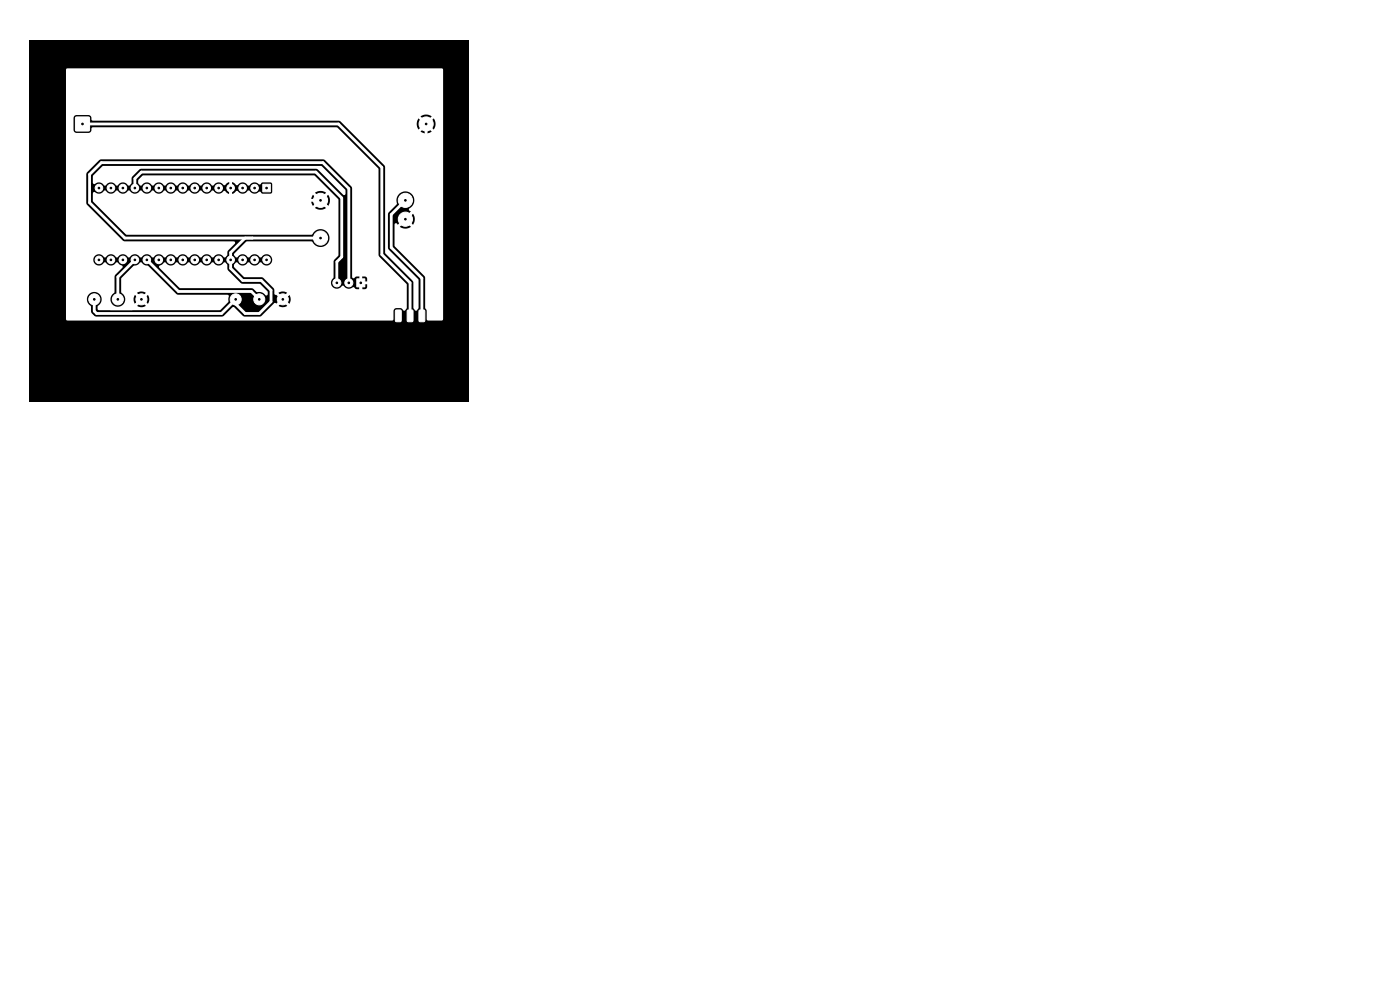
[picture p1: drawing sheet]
<svg xmlns="http://www.w3.org/2000/svg" width="297mm" height="210mm" viewBox="0 0 297 210" stroke-linecap="round" stroke-linejoin="round" font-family="sans-serif">
<path d="M6.2 8.6h93.3v76.7h-93.3z" fill="#000"/>
<g fill="#fff" stroke="#fff" stroke-width=".21">
<path d="M75.7 59.2h1.7v1.7h-1.7z"/>
<path d="M55.7 39.1h1.6v1.6h-1.6z"/>
<path d="M16.1 24.9h2.8v2.8h-2.8z"/>
<path d="M88.9 65.8h1l.2 .1v2.1l-.1 .2-.9 .1-.2-.2z"/>
<path d="M86.4 65.8h1l.2 .1v2.1l-.1 .2-.9 .1-.2-.2z"/>
<path d="M83.9 65.8h1l.2 .1v2.1l-.1 .2-.9 .1-.2-.2z"/>
<circle cx="74" cy="60" r=".85"/>
<circle cx="71.5" cy="60" r=".85"/>
<circle cx="86" cy="46.5" r="1.5"/>
<circle cx="86" cy="42.5" r="1.5"/>
<circle cx="68" cy="42.5" r="1.5"/>
<circle cx="68" cy="50.5" r="1.5"/>
<circle cx="54" cy="39.9" r=".8"/>
<circle cx="51.5" cy="39.9" r=".8"/>
<circle cx="48.9" cy="39.9" r=".8"/>
<circle cx="46.4" cy="39.9" r=".8"/>
<circle cx="43.8" cy="39.9" r=".8"/>
<circle cx="41.3" cy="39.9" r=".8"/>
<circle cx="38.8" cy="39.9" r=".8"/>
<circle cx="36.2" cy="39.9" r=".8"/>
<circle cx="33.7" cy="39.9" r=".8"/>
<circle cx="31.1" cy="39.9" r=".8"/>
<circle cx="28.6" cy="39.9" r=".8"/>
<circle cx="26.1" cy="39.9" r=".8"/>
<circle cx="23.5" cy="39.9" r=".8"/>
<circle cx="21" cy="39.9" r=".8"/>
<circle cx="21" cy="55.1" r=".8"/>
<circle cx="23.5" cy="55.1" r=".8"/>
<circle cx="26.1" cy="55.1" r=".8"/>
<circle cx="28.6" cy="55.1" r=".8"/>
<circle cx="31.1" cy="55.1" r=".8"/>
<circle cx="33.7" cy="55.1" r=".8"/>
<circle cx="36.2" cy="55.1" r=".8"/>
<circle cx="38.8" cy="55.1" r=".8"/>
<circle cx="41.3" cy="55.1" r=".8"/>
<circle cx="43.8" cy="55.1" r=".8"/>
<circle cx="46.4" cy="55.1" r=".8"/>
<circle cx="48.9" cy="55.1" r=".8"/>
<circle cx="51.5" cy="55.1" r=".8"/>
<circle cx="54" cy="55.1" r=".8"/>
<circle cx="56.5" cy="55.1" r=".8"/>
<circle cx="20" cy="63.5" r="1.17"/>
<circle cx="25" cy="63.5" r="1.17"/>
<circle cx="30" cy="63.5" r="1.17"/>
<circle cx="50" cy="63.5" r="1.17"/>
<circle cx="55" cy="63.5" r="1.17"/>
<circle cx="60" cy="63.5" r="1.17"/>
<circle cx="90.4" cy="26.3" r="1.5"/>
</g>
<path d="M17.5 26.3h54.3l9.2 9.2v18.5l6 6v7M28.6 39.9v-2l1.4-1.4h37l5.5 5.5v12.5l-1 1v4.5M48.9 39.9v1.5l1.1 1.1h18l3 3v7l-15 15h-36.5l-1.5-1.5v-4l1-1h1.5l2 2v1.5l1 1h4.5l2-2M90.4 26.3v15.8l-4.4 4.4M28.6 55.1l-3.6 3.6v4.8M31.1 55.1l6.7 6.7h15.5l1.7 1.7M52 50.5l-3.1 3.1v3.3l2.6 2.6h3.9l2.1 2.1v2.4l-2.5 2.5h-3l-2-2v-1l-3 3h-26.5l-.5-.5v-2.5M65.2 58.3l5.3 5.2h4.5l1.5-1.5v-2M68 50.5h-41.5l-7.5-7.5v-6l2.5-2.5h47l5.5 5.5v20M86 42.5l-3 3v7l6.5 6.5v8" fill="none" stroke="#fff" stroke-width=".6"/>
<g fill="#fff">
<path d="M33.8 56.4l.7-.4a.5 .5 0 0 1 .5-.4 .5 .5 0 0 1 .4 .4 1.35 1.35 0 0 0 2-.4h.1a1.42 1.42 0 0 0 2.5 0h.1a1.42 1.42 0 0 0 2.4 0h.1a1.42 1.42 0 0 0 2.5 0h.1a1.46 1.46 0 0 0 2.4 0l.6 .5 .2 1.3 2.7 2.6 .3 .2h3.7l1.6 1.6 .1 .6a.31 .31 0 0 1-.3 .3 .31 .31 0 0 1-.3-.2 2.4 2.4 0 0 0-1.8-.6l-.6-.6-.4-.2h-15.2l-4.4-4.3z"/>
<path d="M14.1 14.6l79.7-.1 .2 .3v52.9l-.2 .3h-3l-.2-.2-.1-1.9-.3-.6v-6.5l-6.5-6.6v-4.7a.36 .36 0 0 1 .4-.1 .36 .36 0 0 1 .3 .3l.9-.9 .4 .4-.8 1a1.99 1.99 0 0 0 2.3-.1l-.9-.9 .4-.4 1 .8a1.99 1.99 0 0 0-.1-2.3l-.9 .9-.4-.4 .9-.9-.4-.3v-.4a1.94 1.94 0 0 0 .9-2.6 1.94 1.94 0 0 0-2.6-.8 1.94 1.94 0 0 0-.9 2.5l-1.9 2v7.3l.2 .3 6.3 6.4v6l-.5 .6-.2-.1-.4-.5-.1-5.6-5.9-6.1v-18.3l-9-9.1h15.7l.1 .7 .3 .6 .9-.9 .4 .4-.8 1a1.99 1.99 0 0 0 2.3-.1l-.9-.9 .4-.4 1 .8a1.99 1.99 0 0 0-.1-2.3l-.9 .9-.4-.4 .8-1a1.99 1.99 0 0 0-2.3 .1l.9 .9-.4 .4-.9-.9-.4 1.1h-15.7l-.8-.6h-52.2l-.3-.3a.73 .73 0 0 0-.6-.9h-2.6l-.4 .1-.2 .4v2.7l.1 .4 .4 .2h2.8a.96 .96 0 0 0 .6-1.1l52-.1 8.8 8.8v18.4l6 6.1v5.1l-.5 .5-.8-.5-1.3 .1-.2 .4v1.9l-.3 .2h-69l-.2-.3v-30.8h4.3l.1 6.4 7.8 7.8 23.6 .2v.4l-1.5 1.5-.1 1-.4 .4h-.3a1.37 1.37 0 0 0-2.3 0h-.2a1.34 1.34 0 0 0-2.4 0h-.2a1.34 1.34 0 0 0-2.3 0h-.2a1.34 1.34 0 0 0-2.3 0h-.3a1.34 1.34 0 0 0-2.3 0h-.2a1.34 1.34 0 0 0-2.3 0h-.2a1.34 1.34 0 0 0-2.4 0h-.2a1.34 1.34 0 0 0-2.3 0h-.2a1.34 1.34 0 0 0-2.3 0h-.3a1.34 1.34 0 0 0-2.3 0h-.2a1.22 1.22 0 0 0-1.9-.4 1.22 1.22 0 0 0 0 1.9 1.22 1.22 0 0 0 1.9-.4l.2-.1a1.42 1.42 0 0 0 2.4 0l1.2 .7 .1 .3-1.7 1.9-.1 3.6a1.58 1.58 0 0 0 0 2.8 1.58 1.58 0 0 0 2.4-1.5h1.7l.3 1.1 .8-.8 .4 .4-.8 .8a1.66 1.66 0 0 0 2 0l-.8-.8 .4-.4 .8 .7a1.67 1.67 0 0 0 0-1.9l-.8 .8-.4-.4 .7-.8a1.67 1.67 0 0 0-1.9 0l.8 .8-.4 .4-.8-.8-.3 .9h-1.7a1.91 1.91 0 0 0-.9-1.3v-3.1l2.8-2.7a1.72 1.72 0 0 0 1.3-.7l.9 .6 .7 .2 6.2 6.1h10.8a.93 .93 0 0 1 0 1.1v.5l-1.8 1.7h-25.6l-.3-.2v-.6a1.6 1.6 0 0 0 .6-2.4 1.6 1.6 0 0 0-2.5-.1 1.6 1.6 0 0 0 .5 2.4l.1 1.4 .7 .7 .3 .2h26.7l.3-.2 2.1-1.9 2.3 2.1h3.3l.3-.2 2.8-2.7h.2l.2 .2 .8-.8 .4 .4-.8 .8a1.66 1.66 0 0 0 2 0l-.8-.8 .4-.4 .8 .7a1.67 1.67 0 0 0 0-1.9l-.8 .8-.4-.4 .7-.8a1.67 1.67 0 0 0-1.9 0l.8 .8-.4 .4-.8-.8-.4-.1-.2-1.3-2.2-2.2-4.1-.2-2-2v-.6l.1-.2a.44 .44 0 0 1 .5-.3 .44 .44 0 0 1 .4 .4 1.35 1.35 0 0 0 2-.4l.2 .1a1.34 1.34 0 0 0 2.3-.1l.2 .1a1.22 1.22 0 0 0 1.9 .4 1.22 1.22 0 0 0 0-1.9 1.22 1.22 0 0 0-1.9 .4h-.2a1.41 1.41 0 0 0-2.4 0h-.2a1.44 1.44 0 0 0-2.4 0l-.5-.5v-.3l2.7-2.6h13.7a1.95 1.95 0 0 0 3.1 .8 1.95 1.95 0 0 0-.1-3.1 1.95 1.95 0 0 0-3 .9h-39.2l-7.1-7-.1-.4h46.3l.1 .7 .3 .6 .9-.9 .4 .4-.9 .9a1.98 1.98 0 0 0 2.4 0l-.9-.9 .4-.4 1 .8a1.99 1.99 0 0 0-.1-2.3l-.9 .9-.4-.4 .8-1a1.99 1.99 0 0 0-2.3 .1l.9 .9-.4 .4-.9-.9-.4 1.1h-46.3v-1.4l.3-.3a1.48 1.48 0 0 0 2.2-.3h.2a1.34 1.34 0 0 0 2.3 0h.3a1.34 1.34 0 0 0 2.3 0h.2a1.34 1.34 0 0 0 2.3 0h.2a1.34 1.34 0 0 0 2.4 0h.2a1.34 1.34 0 0 0 2.3 0h.2a1.34 1.34 0 0 0 2.3 0h.3a1.34 1.34 0 0 0 2.3 0h.2a1.34 1.34 0 0 0 2.3 0h.2a1.34 1.34 0 0 0 2.4 0h.2a1.33 1.33 0 0 0 2.2 .1l1.1 .7v-.9h.6v.9l.7-.5a.51 .51 0 0 1 .5-.2 .51 .51 0 0 1 .4 .4 1.39 1.39 0 0 0 1.9-.5h.2a1.35 1.35 0 0 0 2.2 .2l.6 .5h1.7l.3-.3 .1-1.7-.2-.3h-2.1a.46 .46 0 0 1-.4 .3 .46 .46 0 0 1-.5-.2 1.39 1.39 0 0 0-1.8 .5l-.2-.1a1.33 1.33 0 0 0-2.3 0l-1.1-.7v.9h-.6v-.9l-.7 .4a.51 .51 0 0 1-.5 .3 .51 .51 0 0 1-.4-.4 1.39 1.39 0 0 0-1.8 .5l-.2-.1a1.34 1.34 0 0 0-2.4 .1l-.2-.1a1.34 1.34 0 0 0-2.3 .1l-.2-.1a1.34 1.34 0 0 0-2.3 .1l-.3-.1a1.34 1.34 0 0 0-2.3 .1l-.2-.1a1.34 1.34 0 0 0-2.3 .1l-.2-.1a1.44 1.44 0 0 0-2.4 .1l-.6-.5v-.7l1.1-1h36.3l5.1 5.2v11.7l-1 1.2-.1 3.6a1.31 1.31 0 0 0 0 2.1 1.31 1.31 0 0 0 2-.4l.3 .1a1.39 1.39 0 0 0 2 .2l.6 .4 .6 .1v-1h.6v1l.8-.1 .3-.3v-.7h-1v-.6h1l-.2-.9-.9-.1v.9h-.6v-.9h-.8a.38 .38 0 0 1-.3 .3 .38 .38 0 0 1-.4-.3v-18.9l-6-6h-47.3l-.3 .2-2.6 2.5-.2 .4h-4.3z"/>
<path d="M19.8 37.2l2.1-2h46.2l5.1 5 .1 .9-.2 .3-.3-.1-5.4-5.3-.3-.2h-37.2l-.3 .2-1.5 1.4-.2 .4v1.1l-.4 .4-.2 .1a1.41 1.41 0 0 0-2.4 0h-.1a1.41 1.41 0 0 0-2.5 0h-.1a1.44 1.44 0 0 0-2.2-.3l-.3-.3z"/>
</g>
<g fill="#000" stroke="#000" stroke-width=".21">
<circle cx="17.5" cy="26.3" r=".17"/>
<circle cx="21" cy="39.9" r=".17"/>
<circle cx="23.5" cy="39.9" r=".17"/>
<circle cx="26.1" cy="39.9" r=".17"/>
<circle cx="28.6" cy="39.9" r=".17"/>
<circle cx="31.2" cy="39.9" r=".17"/>
<circle cx="33.7" cy="39.9" r=".17"/>
<circle cx="36.2" cy="39.9" r=".17"/>
<circle cx="38.8" cy="39.9" r=".17"/>
<circle cx="41.3" cy="39.9" r=".17"/>
<circle cx="43.9" cy="39.9" r=".17"/>
<circle cx="46.4" cy="39.9" r=".17"/>
<circle cx="48.9" cy="39.9" r=".17"/>
<circle cx="51.5" cy="39.9" r=".17"/>
<circle cx="54" cy="39.9" r=".17"/>
<circle cx="56.6" cy="39.9" r=".17"/>
<circle cx="90.4" cy="26.3" r=".17"/>
<circle cx="21" cy="55.1" r=".17"/>
<circle cx="23.5" cy="55.1" r=".17"/>
<circle cx="26.1" cy="55.1" r=".17"/>
<circle cx="28.6" cy="55.1" r=".17"/>
<circle cx="31.2" cy="55.1" r=".17"/>
<circle cx="33.7" cy="55.1" r=".17"/>
<circle cx="36.2" cy="55.1" r=".17"/>
<circle cx="38.8" cy="55.1" r=".17"/>
<circle cx="41.3" cy="55.1" r=".17"/>
<circle cx="43.9" cy="55.1" r=".17"/>
<circle cx="46.4" cy="55.1" r=".17"/>
<circle cx="48.9" cy="55.1" r=".17"/>
<circle cx="51.5" cy="55.1" r=".17"/>
<circle cx="54" cy="55.1" r=".17"/>
<circle cx="56.6" cy="55.1" r=".17"/>
<circle cx="68" cy="50.5" r=".17"/>
<circle cx="68" cy="42.5" r=".17"/>
<circle cx="71.5" cy="60" r=".18"/>
<circle cx="74" cy="60" r=".18"/>
<circle cx="76.5" cy="60" r=".18"/>
<circle cx="86" cy="46.5" r=".17"/>
<circle cx="86" cy="42.5" r=".17"/>
<circle cx="20" cy="63.5" r=".17"/>
<circle cx="25" cy="63.5" r=".17"/>
<circle cx="30" cy="63.5" r=".17"/>
<circle cx="50" cy="63.5" r=".18"/>
<circle cx="55" cy="63.5" r=".18"/>
<circle cx="60" cy="63.5" r=".18"/>
<circle cx="83.6" cy="69.7" r=".17"/>
<circle cx="90.4" cy="69.7" r=".17"/>
</g>
</svg>
